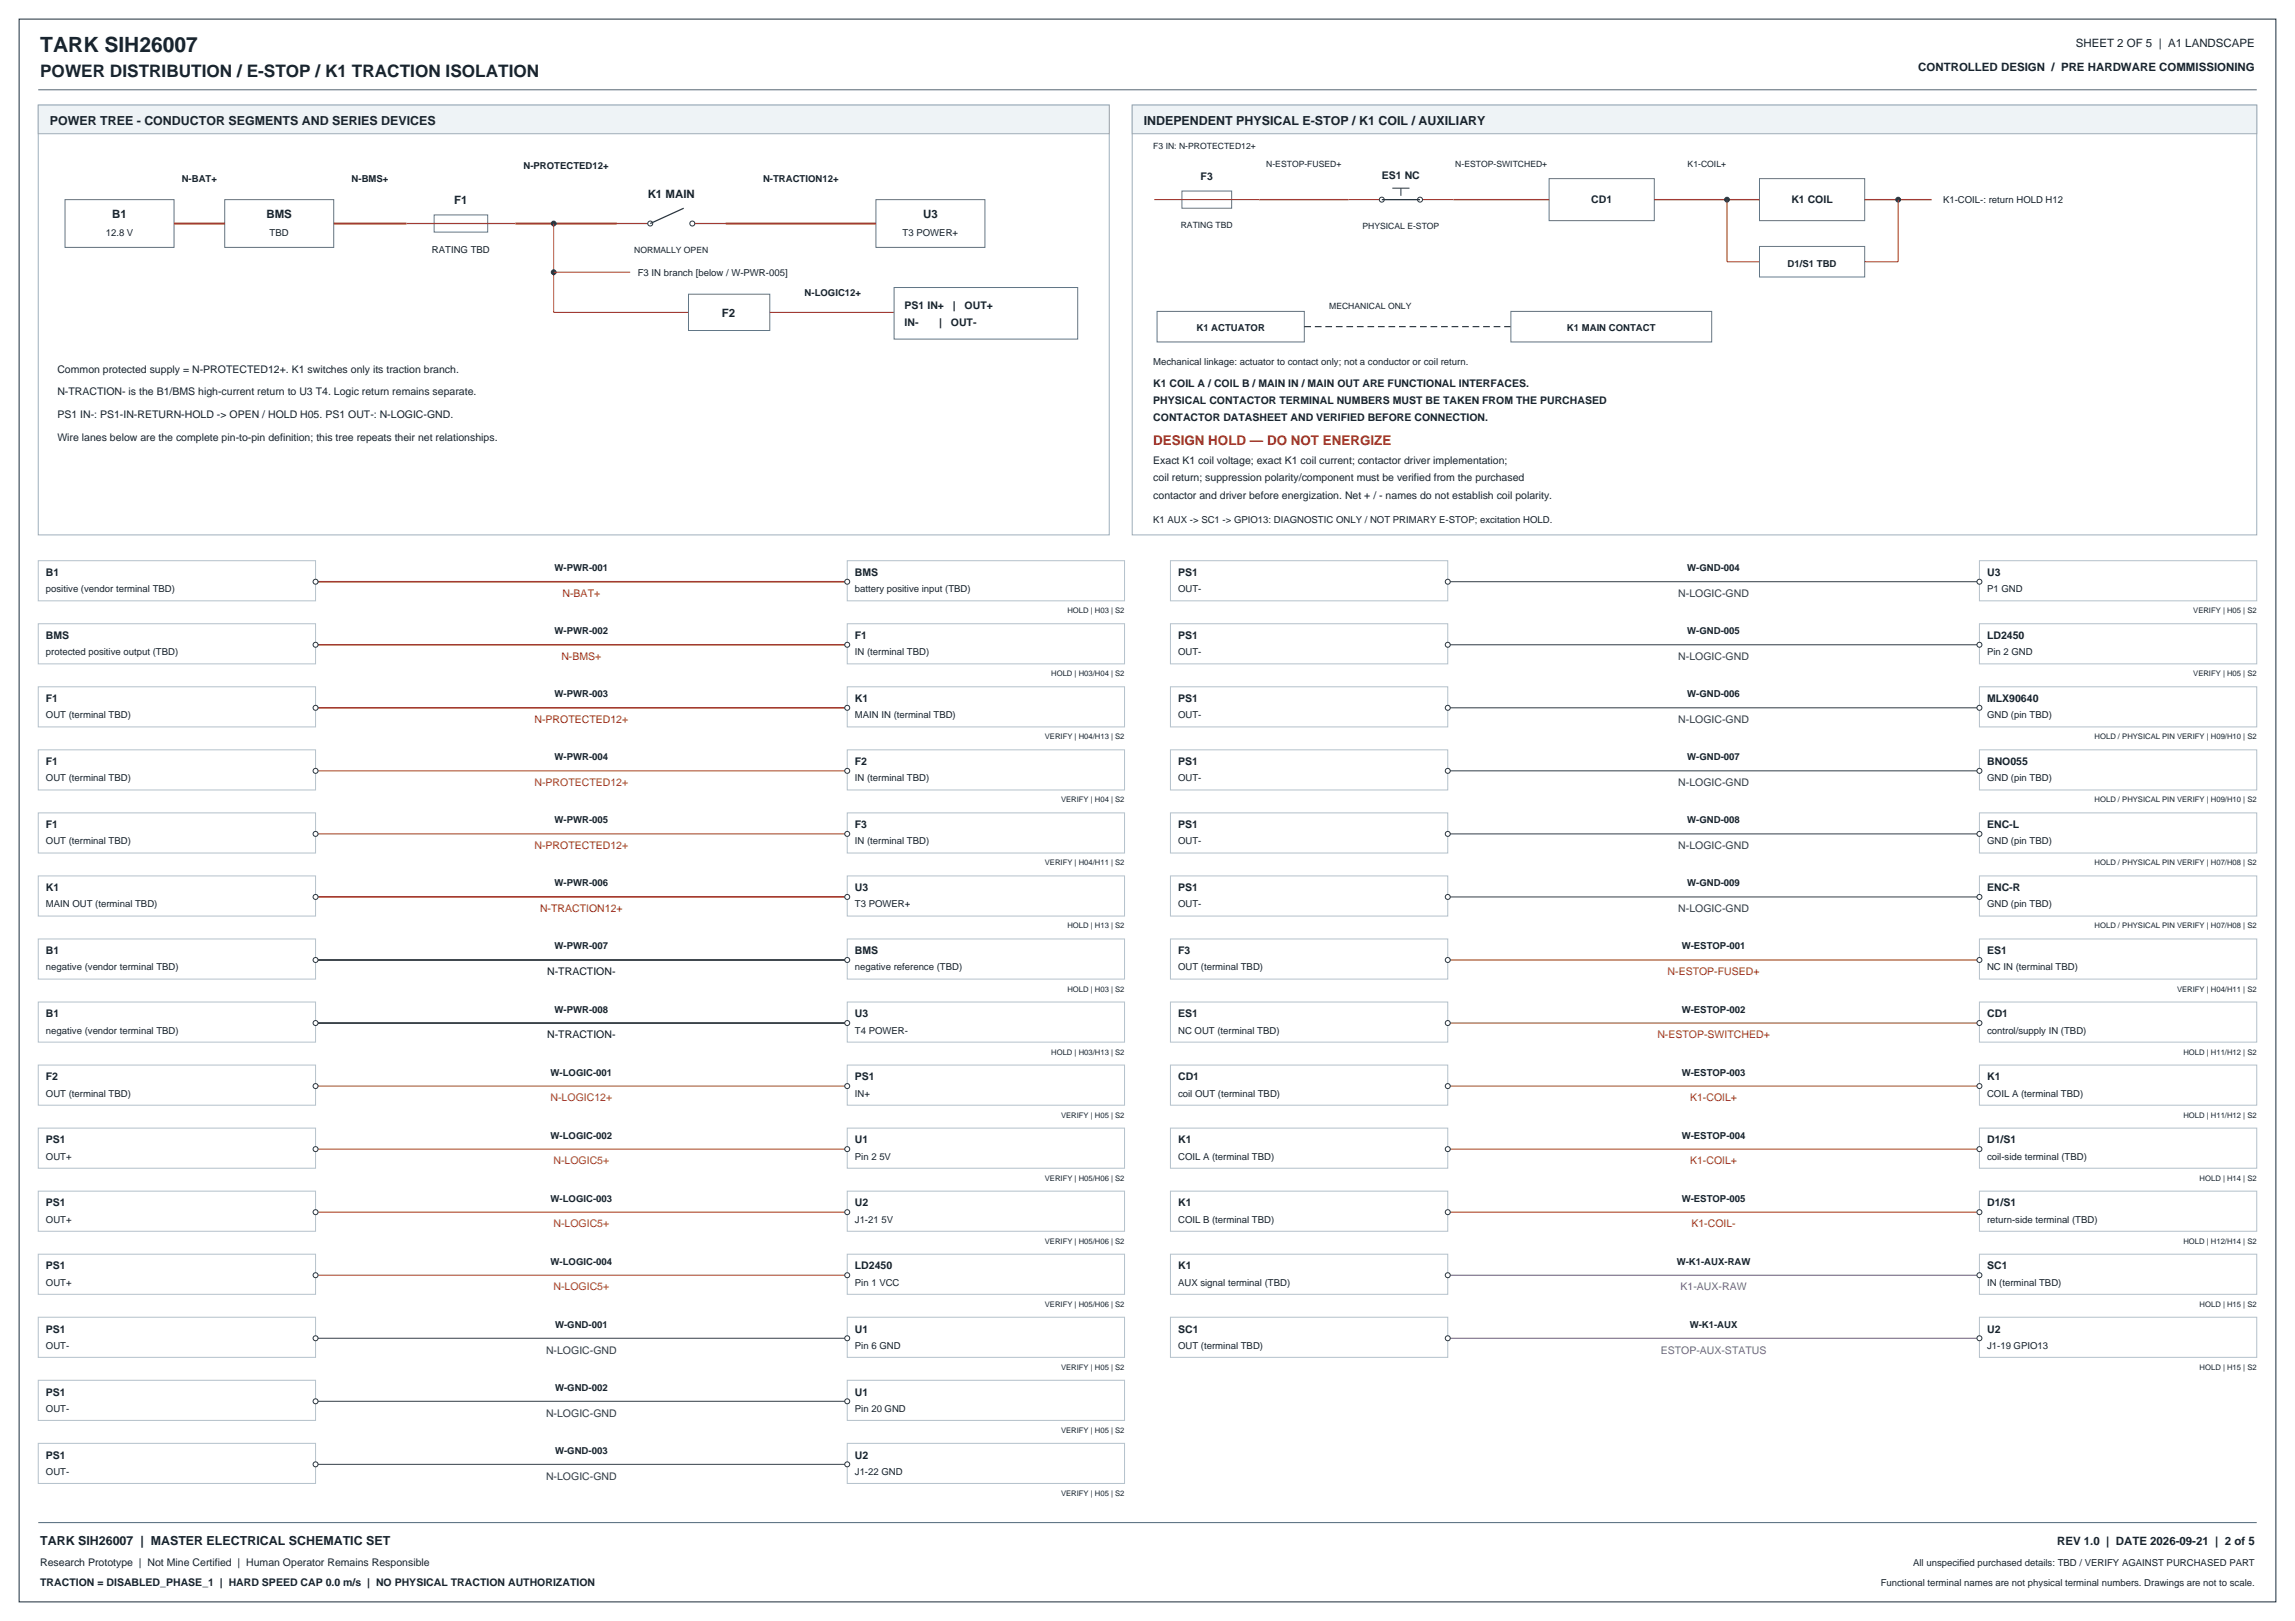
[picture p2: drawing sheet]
<svg xmlns="http://www.w3.org/2000/svg" width="841mm" height="594mm" viewBox="0 0 841 594" stroke-linecap="round" stroke-linejoin="round" font-family="sans-serif">
<defs><g id="words">
<text font-size="7.7" fill="#17232d" x="14.7" y="18.9">TARK SIH26007</text>
<text font-size="6.3" fill="#17232d" x="14.7" y="28.4">POWER DISTRIBUTION / E-STOP / K1 TRACTION ISOLATION</text>
<text font-size="4.9" fill="#a92323" x="422.6" y="163.1">DESIGN HOLD — DO NOT ENERGIZE</text>
<g font-size="4.6" fill="#17232d">
<text x="18.2" y="45.9">POWER TREE - CONDUCTOR SEGMENTS AND SERIES DEVICES</text>
<text x="419.1" y="45.9">INDEPENDENT PHYSICAL E-STOP / K1 COIL / AUXILIARY</text>
<text x="14.7" y="566">TARK SIH26007 | MASTER ELECTRICAL SCHEMATIC SET</text>
</g>
<g font-size="4.2" fill="#17232d">
<text x="760.7" y="17.2">SHEET 2 OF 5 | A1 LANDSCAPE</text>
<text x="702.9" y="25.9">CONTROLLED DESIGN / PRE HARDWARE COMMISSIONING</text>
<text x="166.4" y="74.9">F1</text>
<text x="237.3" y="72.5">K1 MAIN</text>
<text x="41.1" y="79.8">B1</text>
<text x="97.6" y="79.8">BMS</text>
<text x="338.3" y="79.8">U3</text>
<text x="264.6" y="116.2">F2</text>
<text x="753.8" y="566">REV 1.0 | DATE 2026-09-21 | 2 of 5</text>
</g>
<g font-size="3.9" fill="#17232d">
<text x="440" y="65.8">F3</text>
<text x="506.4" y="65.5">ES1 NC</text>
<text x="583.1" y="74.6">CD1</text>
<text x="656.4" y="74.6">K1 COIL</text>
<text x="331.5" y="113.1">PS1 IN+</text>
<text x="349.2" y="113.1">|</text>
<text x="353.5" y="113.1">OUT+</text>
<text x="331.5" y="119.4">IN-</text>
<text x="344.1" y="119.4">|</text>
<text x="348.4" y="119.4">OUT-</text>
<text x="21" y="136.5">Common protected supply = N-PROTECTED12+. K1 switches only its traction branch.</text>
<text x="422.6" y="141.8">K1 COIL A / COIL B / MAIN IN / MAIN OUT ARE FUNCTIONAL INTERFACES.</text>
<text x="21" y="144.9">N-TRACTION- is the B1/BMS high-current return to U3 T4. Logic return remains separate.</text>
<text x="422.6" y="148.1">PHYSICAL CONTACTOR TERMINAL NUMBERS MUST BE TAKEN FROM THE PURCHASED</text>
<text x="21" y="153.3">PS1 IN-: PS1-IN-RETURN-HOLD -&gt; OPEN / HOLD H05. PS1 OUT-: N-LOGIC-GND.</text>
<text x="422.6" y="154.4">CONTACTOR DATASHEET AND VERIFIED BEFORE CONNECTION.</text>
<text x="21" y="161.7">Wire lanes below are the complete pin-to-pin definition; this tree repeats their net relationships.</text>
<text x="422.6" y="170.1">Exact K1 coil voltage; exact K1 coil current; contactor driver implementation;</text>
<text x="422.6" y="176.4">coil return; suppression polarity/component must be verified from the purchased</text>
<text x="422.6" y="182.7">contactor and driver before energization. Net + / - names do not establish coil polarity.</text>
<text x="16.8" y="211.1">B1</text>
<text x="313.3" y="211.1">BMS</text>
<text x="431.7" y="211.1">PS1</text>
<text x="728.2" y="211.1">U3</text>
<text x="16.8" y="234.2">BMS</text>
<text x="313.3" y="234.2">F1</text>
<text x="431.7" y="234.2">PS1</text>
<text x="728.2" y="234.2">LD2450</text>
<text x="16.8" y="257.3">F1</text>
<text x="313.3" y="257.3">K1</text>
<text x="431.7" y="257.3">PS1</text>
<text x="728.2" y="257.3">MLX90640</text>
<text x="16.8" y="280.4">F1</text>
<text x="313.3" y="280.4">F2</text>
<text x="431.7" y="280.4">PS1</text>
<text x="728.2" y="280.4">BNO055</text>
<text x="16.8" y="303.5">F1</text>
<text x="313.3" y="303.5">F3</text>
<text x="431.7" y="303.5">PS1</text>
<text x="728.2" y="303.5">ENC-L</text>
<text x="16.8" y="326.6">K1</text>
<text x="313.3" y="326.6">U3</text>
<text x="431.7" y="326.6">PS1</text>
<text x="728.2" y="326.6">ENC-R</text>
<text x="16.8" y="349.7">B1</text>
<text x="313.3" y="349.7">BMS</text>
<text x="431.7" y="349.7">F3</text>
<text x="728.2" y="349.7">ES1</text>
<text x="16.8" y="372.8">B1</text>
<text x="313.3" y="372.8">U3</text>
<text x="431.7" y="372.8">ES1</text>
<text x="728.2" y="372.8">CD1</text>
<text x="16.8" y="395.9">F2</text>
<text x="313.3" y="395.9">PS1</text>
<text x="431.7" y="395.9">CD1</text>
<text x="728.2" y="395.9">K1</text>
<text x="16.8" y="419">PS1</text>
<text x="313.3" y="419">U1</text>
<text x="431.7" y="419">K1</text>
<text x="728.2" y="419">D1/S1</text>
<text x="16.8" y="442.1">PS1</text>
<text x="313.3" y="442.1">U2</text>
<text x="431.7" y="442.1">K1</text>
<text x="728.2" y="442.1">D1/S1</text>
<text x="16.8" y="465.2">PS1</text>
<text x="313.3" y="465.2">LD2450</text>
<text x="431.7" y="465.2">K1</text>
<text x="728.2" y="465.2">SC1</text>
<text x="16.8" y="488.3">PS1</text>
<text x="313.3" y="488.3">U1</text>
<text x="431.7" y="488.3">SC1</text>
<text x="728.2" y="488.3">U2</text>
<text x="16.8" y="511.4">PS1</text>
<text x="313.3" y="511.4">U1</text>
<text x="16.8" y="534.5">PS1</text>
<text x="313.3" y="534.5">U2</text>
<text x="14.7" y="573.7">Research Prototype | Not Mine Certified | Human Operator Remains Responsible</text>
<text x="14.7" y="581">TRACTION = DISABLED_PHASE_1 | HARD SPEED CAP 0.0 m/s | NO PHYSICAL TRACTION AUTHORIZATION</text>
</g>
<g font-size="3.9" fill="#a92323">
<text x="206.1" y="218.8">N-BAT+</text>
<text x="205.7" y="241.9">N-BMS+</text>
<text x="195.9" y="265">N-PROTECTED12+</text>
<text x="197.9" y="334.3">N-TRACTION12+</text>
</g>
<g font-size="3.9" fill="#343b45">
<text x="615" y="218.8">N-LOGIC-GND</text>
<text x="615" y="241.9">N-LOGIC-GND</text>
<text x="615" y="265">N-LOGIC-GND</text>
<text x="615" y="288.1">N-LOGIC-GND</text>
<text x="615" y="311.2">N-LOGIC-GND</text>
<text x="615" y="334.3">N-LOGIC-GND</text>
<text x="200.1" y="496">N-LOGIC-GND</text>
<text x="200.1" y="519.1">N-LOGIC-GND</text>
<text x="200.1" y="542.2">N-LOGIC-GND</text>
</g>
<g font-size="3.9" fill="#b13725">
<text x="195.9" y="288.1">N-PROTECTED12+</text>
<text x="201.8" y="403.6">N-LOGIC12+</text>
<text x="202.8" y="426.7">N-LOGIC5+</text>
<text x="202.8" y="449.8">N-LOGIC5+</text>
<text x="202.8" y="472.9">N-LOGIC5+</text>
</g>
<g font-size="3.9" fill="#965200">
<text x="195.9" y="311.2">N-PROTECTED12+</text>
<text x="611.1" y="357.4">N-ESTOP-FUSED+</text>
<text x="607.3" y="380.5">N-ESTOP-SWITCHED+</text>
<text x="619.3" y="403.6">K1-COIL+</text>
<text x="619.3" y="426.7">K1-COIL+</text>
<text x="619.8" y="449.8">K1-COIL-</text>
</g>
<g font-size="3.9" fill="#141414">
<text x="200.5" y="357.4">N-TRACTION-</text>
<text x="200.5" y="380.5">N-TRACTION-</text>
</g>
<g font-size="3.9" fill="#79538b">
<text x="615.8" y="472.9">K1-AUX-RAW</text>
<text x="608.6" y="496">ESTOP-AUX-STATUS</text>
</g>
<g font-size="3.5" fill="#17232d">
<text x="191.8" y="62">N-PROTECTED12+</text>
<text x="66.6" y="66.9">N-BAT+</text>
<text x="128.8" y="66.9">N-BMS+</text>
<text x="279.6" y="66.9">N-TRACTION12+</text>
<text x="712" y="74.6">K1-COIL-: return HOLD H12</text>
<text x="38.7" y="86.5">12.8 V</text>
<text x="98.8" y="86.5">TBD</text>
<text x="330.8" y="86.5">T3 POWER+</text>
<text x="158.3" y="92.8">RATING TBD</text>
<text x="233.7" y="101.2">F3 IN branch [below / W-PWR-005]</text>
<text x="655.1" y="97.7">D1/S1 TBD</text>
<text x="294.8" y="108.5">N-LOGIC12+</text>
<text x="438.4" y="121.5">K1 ACTUATOR</text>
<text x="574.2" y="121.5">K1 MAIN CONTACT</text>
<text x="422.6" y="133.7">Mechanical linkage: actuator to contact only; not a conductor or coil return.</text>
<text x="422.6" y="191.8">K1 AUX -&gt; SC1 -&gt; GPIO13: DIAGNOSTIC ONLY / NOT PRIMARY E-STOP; excitation HOLD.</text>
<text x="203.2" y="209.3">W-PWR-001</text>
<text x="618.3" y="209.3">W-GND-004</text>
<text x="16.8" y="217">positive (vendor terminal TBD)</text>
<text x="313.3" y="217">battery positive input (TBD)</text>
<text x="431.7" y="217">OUT-</text>
<text x="728.2" y="217">P1 GND</text>
<text x="203.2" y="232.4">W-PWR-002</text>
<text x="618.3" y="232.4">W-GND-005</text>
<text x="16.8" y="240.1">protected positive output (TBD)</text>
<text x="313.3" y="240.1">IN (terminal TBD)</text>
<text x="431.7" y="240.1">OUT-</text>
<text x="728.2" y="240.1">Pin 2 GND</text>
<text x="203.2" y="255.5">W-PWR-003</text>
<text x="618.3" y="255.5">W-GND-006</text>
<text x="16.8" y="263.2">OUT (terminal TBD)</text>
<text x="313.3" y="263.2">MAIN IN (terminal TBD)</text>
<text x="431.7" y="263.2">OUT-</text>
<text x="728.2" y="263.2">GND (pin TBD)</text>
<text x="203.2" y="278.6">W-PWR-004</text>
<text x="618.3" y="278.6">W-GND-007</text>
<text x="16.8" y="286.3">OUT (terminal TBD)</text>
<text x="313.3" y="286.3">IN (terminal TBD)</text>
<text x="431.7" y="286.3">OUT-</text>
<text x="728.2" y="286.3">GND (pin TBD)</text>
<text x="203.2" y="301.7">W-PWR-005</text>
<text x="618.3" y="301.7">W-GND-008</text>
<text x="16.8" y="309.4">OUT (terminal TBD)</text>
<text x="313.3" y="309.4">IN (terminal TBD)</text>
<text x="431.7" y="309.4">OUT-</text>
<text x="728.2" y="309.4">GND (pin TBD)</text>
<text x="203.2" y="324.8">W-PWR-006</text>
<text x="618.3" y="324.8">W-GND-009</text>
<text x="16.8" y="332.5">MAIN OUT (terminal TBD)</text>
<text x="313.3" y="332.5">T3 POWER+</text>
<text x="431.7" y="332.5">OUT-</text>
<text x="728.2" y="332.5">GND (pin TBD)</text>
<text x="203.2" y="347.9">W-PWR-007</text>
<text x="616.3" y="347.9">W-ESTOP-001</text>
<text x="16.8" y="355.6">negative (vendor terminal TBD)</text>
<text x="313.3" y="355.6">negative reference (TBD)</text>
<text x="431.7" y="355.6">OUT (terminal TBD)</text>
<text x="728.2" y="355.6">NC IN (terminal TBD)</text>
<text x="203.2" y="371">W-PWR-008</text>
<text x="616.3" y="371">W-ESTOP-002</text>
<text x="16.8" y="378.7">negative (vendor terminal TBD)</text>
<text x="313.3" y="378.7">T4 POWER-</text>
<text x="431.7" y="378.7">NC OUT (terminal TBD)</text>
<text x="728.2" y="378.7">control/supply IN (TBD)</text>
<text x="201.8" y="394.1">W-LOGIC-001</text>
<text x="616.3" y="394.1">W-ESTOP-003</text>
<text x="16.8" y="401.8">OUT (terminal TBD)</text>
<text x="313.3" y="401.8">IN+</text>
<text x="431.7" y="401.8">coil OUT (terminal TBD)</text>
<text x="728.2" y="401.8">COIL A (terminal TBD)</text>
<text x="201.8" y="417.2">W-LOGIC-002</text>
<text x="616.3" y="417.2">W-ESTOP-004</text>
<text x="16.8" y="424.9">OUT+</text>
<text x="313.3" y="424.9">Pin 2 5V</text>
<text x="431.7" y="424.9">COIL A (terminal TBD)</text>
<text x="728.2" y="424.9">coil-side terminal (TBD)</text>
<text x="201.8" y="440.3">W-LOGIC-003</text>
<text x="616.3" y="440.3">W-ESTOP-005</text>
<text x="16.8" y="448">OUT+</text>
<text x="313.3" y="448">J1-21 5V</text>
<text x="431.7" y="448">COIL B (terminal TBD)</text>
<text x="728.2" y="448">return-side terminal (TBD)</text>
<text x="201.8" y="463.4">W-LOGIC-004</text>
<text x="614.4" y="463.4">W-K1-AUX-RAW</text>
<text x="16.8" y="471.1">OUT+</text>
<text x="313.3" y="471.1">Pin 1 VCC</text>
<text x="431.7" y="471.1">AUX signal terminal (TBD)</text>
<text x="728.2" y="471.1">IN (terminal TBD)</text>
<text x="203.4" y="486.5">W-GND-001</text>
<text x="619.2" y="486.5">W-K1-AUX</text>
<text x="16.8" y="494.2">OUT-</text>
<text x="313.3" y="494.2">Pin 6 GND</text>
<text x="431.7" y="494.2">OUT (terminal TBD)</text>
<text x="728.2" y="494.2">J1-19 GPIO13</text>
<text x="203.4" y="509.6">W-GND-002</text>
<text x="16.8" y="517.3">OUT-</text>
<text x="313.3" y="517.3">Pin 20 GND</text>
<text x="203.4" y="532.7">W-GND-003</text>
<text x="16.8" y="540.4">OUT-</text>
<text x="313.3" y="540.4">J1-22 GND</text>
<text x="701.1" y="573.7">All unspecified purchased details: TBD / VERIFY AGAINST PURCHASED PART</text>
<text x="689.2" y="581">Functional terminal names are not physical terminal numbers. Drawings are not to scale.</text>
</g>
<g font-size="3.2" fill="#17232d">
<text x="422.6" y="54.6">F3 IN: N-PROTECTED12+</text>
<text x="464" y="61.3">N-ESTOP-FUSED+</text>
<text x="533.3" y="61.3">N-ESTOP-SWITCHED+</text>
<text x="618.4" y="61.3">K1-COIL+</text>
<text x="432.7" y="83.7">RATING TBD</text>
<text x="499.3" y="84">PHYSICAL E-STOP</text>
<text x="232.4" y="92.8">NORMALLY OPEN</text>
<text x="487.1" y="113.1">MECHANICAL ONLY</text>
</g>
<g font-size="2.8" fill="#17232d">
<text x="391.2" y="224.7">HOLD | H03 | S2</text>
<text x="803.7" y="224.7">VERIFY | H05 | S2</text>
<text x="385.2" y="247.8">HOLD | H03/H04 | S2</text>
<text x="803.7" y="247.8">VERIFY | H05 | S2</text>
<text x="382.9" y="270.9">VERIFY | H04/H13 | S2</text>
<text x="767.6" y="270.9">HOLD / PHYSICAL PIN VERIFY | H09/H10 | S2</text>
<text x="388.8" y="294">VERIFY | H04 | S2</text>
<text x="767.6" y="294">HOLD / PHYSICAL PIN VERIFY | H09/H10 | S2</text>
<text x="382.9" y="317.1">VERIFY | H04/H11 | S2</text>
<text x="767.6" y="317.1">HOLD / PHYSICAL PIN VERIFY | H07/H08 | S2</text>
<text x="391.2" y="340.2">HOLD | H13 | S2</text>
<text x="767.6" y="340.2">HOLD / PHYSICAL PIN VERIFY | H07/H08 | S2</text>
<text x="391.2" y="363.3">HOLD | H03 | S2</text>
<text x="797.8" y="363.3">VERIFY | H04/H11 | S2</text>
<text x="385.2" y="386.4">HOLD | H03/H13 | S2</text>
<text x="800.1" y="386.4">HOLD | H11/H12 | S2</text>
<text x="388.8" y="409.5">VERIFY | H05 | S2</text>
<text x="800.1" y="409.5">HOLD | H11/H12 | S2</text>
<text x="382.9" y="432.6">VERIFY | H05/H06 | S2</text>
<text x="806.1" y="432.6">HOLD | H14 | S2</text>
<text x="382.9" y="455.7">VERIFY | H05/H06 | S2</text>
<text x="800.1" y="455.7">HOLD | H12/H14 | S2</text>
<text x="382.9" y="478.8">VERIFY | H05/H06 | S2</text>
<text x="806.1" y="478.8">HOLD | H15 | S2</text>
<text x="388.8" y="501.9">VERIFY | H05 | S2</text>
<text x="806.1" y="501.9">HOLD | H15 | S2</text>
<text x="388.8" y="525">VERIFY | H05 | S2</text>
<text x="388.8" y="548.1">VERIFY | H05 | S2</text>
</g>
</g></defs>
<path d="M7 7h827v580h-827z" fill-rule="evenodd" fill="#fff" stroke="#263744" stroke-width=".39"/>
<path d="M14 32.9h813M14 557.9h813" fill="none" stroke="#506779" stroke-width=".37"/>
<path d="M14 38.5h392.5v157.5h-392.5z" fill-rule="evenodd" fill="#fff" stroke="#9eaebc" stroke-width=".37"/>
<path d="M14 38.5h392.5v10.5h-392.5z" fill-rule="evenodd" fill="#eef3f6" stroke="#9eaebc" stroke-width=".37"/>
<g fill="#fff" stroke="#607588" stroke-width=".37">
<path d="M23.8 73.2h40v17.5h-40z" fill-rule="evenodd"/>
<path d="M82.3 73.2h40v17.5h-40z" fill-rule="evenodd"/>
<path d="M159.1 78.8h19.6v6.3h-19.6z" fill-rule="evenodd"/>
</g>
<path d="M148.9 81.9h40M226 81.9h12.3M253.7 81.9h12.3" fill="none" stroke="#a92323" stroke-width=".46"/>
<g fill="#fff" stroke="#263744" stroke-width=".37">
<circle cx="238.3" cy="81.9" r=".91"/>
<circle cx="253.7" cy="81.9" r=".91"/>
</g>
<path d="M250.5 76.3l-12.2 5.6" fill="none" stroke="#263744" stroke-width=".46"/>
<path d="M321 73.2h39.9v17.5h-39.9z" fill-rule="evenodd" fill="#fff" stroke="#607588" stroke-width=".37"/>
<path d="M63.8 81.9h18.5M122.3 81.9h26.6M188.9 81.9h37.1M266 81.9h55" fill="none" stroke="#a92323" stroke-width=".7" stroke-linecap="butt"/>
<circle cx="202.9" cy="81.9" r=".88" fill="#263744" stroke="#263744" stroke-width=".37"/>
<path d="M202.9 81.9v32.6h49.4" fill="none" stroke="#b13725" stroke-width=".37"/>
<path d="M252.3 107.8h29.8v13.3h-29.8z" fill-rule="evenodd" fill="#fff" stroke="#607588" stroke-width=".37"/>
<path d="M282.1 114.5h45.5" fill="none" stroke="#b13725" stroke-width=".37"/>
<path d="M327.6 105.4h67.3v18.9h-67.3z" fill-rule="evenodd" fill="#fff" stroke="#607588" stroke-width=".37"/>
<circle cx="202.9" cy="99.8" r=".88" fill="#263744" stroke="#263744" stroke-width=".37"/>
<path d="M202.9 99.8h28" fill="none" stroke="#965200" stroke-width=".37"/>
<path d="M414.9 38.5h412.1v157.5h-412.1z" fill-rule="evenodd" fill="#fff" stroke="#9eaebc" stroke-width=".37"/>
<path d="M414.9 38.5h412.1v10.5h-412.1z" fill-rule="evenodd" fill="#eef3f6" stroke="#9eaebc" stroke-width=".37"/>
<path d="M433.1 70h18.2v6.3h-18.2z" fill-rule="evenodd" fill="#fff" stroke="#607588" stroke-width=".37"/>
<path d="M423 73.2h38.5M494.1 73.2h12.3M520.4 73.2h12.2" fill="none" stroke="#965200" stroke-width=".37"/>
<g fill="#fff" stroke="#263744" stroke-width=".37">
<circle cx="506.4" cy="73.2" r=".91"/>
<circle cx="520.4" cy="73.2" r=".91"/>
</g>
<path d="M506.4 73.2h14" fill="none" stroke="#263744" stroke-width=".46"/>
<path d="M510.2 69h6.3M513.4 69v2.8" fill="none" stroke="#263744" stroke-width=".37"/>
<g fill="#fff" stroke="#607588" stroke-width=".37">
<path d="M567.7 65.5h38.5v15.4h-38.5z" fill-rule="evenodd"/>
<path d="M644.8 65.5h38.5v15.4h-38.5z" fill-rule="evenodd"/>
</g>
<path d="M461.5 73.2h32.6M532.6 73.2h35.1M606.2 73.2h38.6M683.3 73.2h24.5" fill="none" stroke="#965200" stroke-width=".49"/>
<g fill="#263744" stroke="#263744" stroke-width=".37">
<circle cx="632.9" cy="73.2" r=".88"/>
<circle cx="695.6" cy="73.2" r=".88"/>
</g>
<path d="M632.9 73.2v22.7h11.9M695.6 73.2v22.7" fill="none" stroke="#965200" stroke-width=".37"/>
<path d="M644.8 90.3h38.5v11.2h-38.5z" fill-rule="evenodd" fill="#fff" stroke="#607588" stroke-width=".37"/>
<path d="M683.3 95.9h12.3" fill="none" stroke="#965200" stroke-width=".37"/>
<path d="M424 114.1h54v11.2h-54z" fill-rule="evenodd" fill="#fff" stroke="#607588" stroke-width=".37"/>
<path d="M478 119.7h75.7" fill="none" stroke="#111" stroke-width=".37" stroke-dasharray="2.5 1.4" stroke-linecap="butt"/>
<path d="M553.7 114.1h73.5v11.2h-73.5z" fill-rule="evenodd" fill="#fff" stroke="#607588" stroke-width=".37"/>
<g fill="#fff" stroke="#b4c1cb" stroke-width=".37">
<path d="M14 205.5h101.6v14.7h-101.6z" fill-rule="evenodd"/>
<path d="M310.5 205.5h101.6v14.7h-101.6z" fill-rule="evenodd"/>
</g>
<path d="M115.6 213.2h194.9" fill="none" stroke="#a92323" stroke-width=".56"/>
<g fill="#fff" stroke="#263744" stroke-width=".37">
<circle cx="115.6" cy="213.2" r=".91"/>
<circle cx="310.5" cy="213.2" r=".91"/>
</g>
<g fill="#fff" stroke="#b4c1cb" stroke-width=".37">
<path d="M14 228.6h101.6v14.7h-101.6z" fill-rule="evenodd"/>
<path d="M310.5 228.6h101.6v14.7h-101.6z" fill-rule="evenodd"/>
</g>
<path d="M115.6 236.3h194.9" fill="none" stroke="#a92323" stroke-width=".56"/>
<g fill="#fff" stroke="#263744" stroke-width=".37">
<circle cx="115.6" cy="236.3" r=".91"/>
<circle cx="310.5" cy="236.3" r=".91"/>
</g>
<g fill="#fff" stroke="#b4c1cb" stroke-width=".37">
<path d="M14 251.7h101.6v14.7h-101.6z" fill-rule="evenodd"/>
<path d="M310.5 251.7h101.6v14.7h-101.6z" fill-rule="evenodd"/>
</g>
<path d="M115.6 259.4h194.9" fill="none" stroke="#a92323" stroke-width=".56"/>
<g fill="#fff" stroke="#263744" stroke-width=".37">
<circle cx="115.6" cy="259.4" r=".91"/>
<circle cx="310.5" cy="259.4" r=".91"/>
</g>
<g fill="#fff" stroke="#b4c1cb" stroke-width=".37">
<path d="M14 274.8h101.6v14.7h-101.6z" fill-rule="evenodd"/>
<path d="M310.5 274.8h101.6v14.7h-101.6z" fill-rule="evenodd"/>
</g>
<path d="M115.6 282.5h194.9" fill="none" stroke="#b13725" stroke-width=".37"/>
<g fill="#fff" stroke="#263744" stroke-width=".37">
<circle cx="115.6" cy="282.5" r=".91"/>
<circle cx="310.5" cy="282.5" r=".91"/>
</g>
<g fill="#fff" stroke="#b4c1cb" stroke-width=".37">
<path d="M14 297.9h101.6v14.7h-101.6z" fill-rule="evenodd"/>
<path d="M310.5 297.9h101.6v14.7h-101.6z" fill-rule="evenodd"/>
</g>
<path d="M115.6 305.6h194.9" fill="none" stroke="#965200" stroke-width=".37"/>
<g fill="#fff" stroke="#263744" stroke-width=".37">
<circle cx="115.6" cy="305.6" r=".91"/>
<circle cx="310.5" cy="305.6" r=".91"/>
</g>
<g fill="#fff" stroke="#b4c1cb" stroke-width=".37">
<path d="M14 321h101.6v14.7h-101.6z" fill-rule="evenodd"/>
<path d="M310.5 321h101.6v14.7h-101.6z" fill-rule="evenodd"/>
</g>
<path d="M115.6 328.7h194.9" fill="none" stroke="#a92323" stroke-width=".56"/>
<g fill="#fff" stroke="#263744" stroke-width=".37">
<circle cx="115.6" cy="328.7" r=".91"/>
<circle cx="310.5" cy="328.7" r=".91"/>
</g>
<g fill="#fff" stroke="#b4c1cb" stroke-width=".37">
<path d="M14 344.1h101.6v14.7h-101.6z" fill-rule="evenodd"/>
<path d="M310.5 344.1h101.6v14.7h-101.6z" fill-rule="evenodd"/>
</g>
<path d="M115.6 351.8h194.9" fill="none" stroke="#141414" stroke-width=".56"/>
<g fill="#fff" stroke="#263744" stroke-width=".37">
<circle cx="115.6" cy="351.8" r=".91"/>
<circle cx="310.5" cy="351.8" r=".91"/>
</g>
<g fill="#fff" stroke="#b4c1cb" stroke-width=".37">
<path d="M14 367.2h101.6v14.7h-101.6z" fill-rule="evenodd"/>
<path d="M310.5 367.2h101.6v14.7h-101.6z" fill-rule="evenodd"/>
</g>
<path d="M115.6 374.9h194.9" fill="none" stroke="#141414" stroke-width=".56"/>
<g fill="#fff" stroke="#263744" stroke-width=".37">
<circle cx="115.6" cy="374.9" r=".91"/>
<circle cx="310.5" cy="374.9" r=".91"/>
</g>
<g fill="#fff" stroke="#b4c1cb" stroke-width=".37">
<path d="M14 390.3h101.6v14.7h-101.6z" fill-rule="evenodd"/>
<path d="M310.5 390.3h101.6v14.7h-101.6z" fill-rule="evenodd"/>
</g>
<path d="M115.6 398h194.9" fill="none" stroke="#b13725" stroke-width=".37"/>
<g fill="#fff" stroke="#263744" stroke-width=".37">
<circle cx="115.6" cy="398" r=".91"/>
<circle cx="310.5" cy="398" r=".91"/>
</g>
<g fill="#fff" stroke="#b4c1cb" stroke-width=".37">
<path d="M14 413.4h101.6v14.7h-101.6z" fill-rule="evenodd"/>
<path d="M310.5 413.4h101.6v14.7h-101.6z" fill-rule="evenodd"/>
</g>
<path d="M115.6 421.1h194.9" fill="none" stroke="#b13725" stroke-width=".37"/>
<g fill="#fff" stroke="#263744" stroke-width=".37">
<circle cx="115.6" cy="421.1" r=".91"/>
<circle cx="310.5" cy="421.1" r=".91"/>
</g>
<g fill="#fff" stroke="#b4c1cb" stroke-width=".37">
<path d="M14 436.5h101.6v14.7h-101.6z" fill-rule="evenodd"/>
<path d="M310.5 436.5h101.6v14.7h-101.6z" fill-rule="evenodd"/>
</g>
<path d="M115.6 444.2h194.9" fill="none" stroke="#b13725" stroke-width=".37"/>
<g fill="#fff" stroke="#263744" stroke-width=".37">
<circle cx="115.6" cy="444.2" r=".91"/>
<circle cx="310.5" cy="444.2" r=".91"/>
</g>
<g fill="#fff" stroke="#b4c1cb" stroke-width=".37">
<path d="M14 459.6h101.6v14.7h-101.6z" fill-rule="evenodd"/>
<path d="M310.5 459.6h101.6v14.7h-101.6z" fill-rule="evenodd"/>
</g>
<path d="M115.6 467.3h194.9" fill="none" stroke="#b13725" stroke-width=".37"/>
<g fill="#fff" stroke="#263744" stroke-width=".37">
<circle cx="115.6" cy="467.3" r=".91"/>
<circle cx="310.5" cy="467.3" r=".91"/>
</g>
<g fill="#fff" stroke="#b4c1cb" stroke-width=".37">
<path d="M14 482.7h101.6v14.7h-101.6z" fill-rule="evenodd"/>
<path d="M310.5 482.7h101.6v14.7h-101.6z" fill-rule="evenodd"/>
</g>
<path d="M115.6 490.4h194.9" fill="none" stroke="#343b45" stroke-width=".37"/>
<g fill="#fff" stroke="#263744" stroke-width=".37">
<circle cx="115.6" cy="490.4" r=".91"/>
<circle cx="310.5" cy="490.4" r=".91"/>
</g>
<g fill="#fff" stroke="#b4c1cb" stroke-width=".37">
<path d="M14 505.8h101.6v14.7h-101.6z" fill-rule="evenodd"/>
<path d="M310.5 505.8h101.6v14.7h-101.6z" fill-rule="evenodd"/>
</g>
<path d="M115.6 513.5h194.9" fill="none" stroke="#343b45" stroke-width=".37"/>
<g fill="#fff" stroke="#263744" stroke-width=".37">
<circle cx="115.6" cy="513.5" r=".91"/>
<circle cx="310.5" cy="513.5" r=".91"/>
</g>
<g fill="#fff" stroke="#b4c1cb" stroke-width=".37">
<path d="M14 528.9h101.6v14.7h-101.6z" fill-rule="evenodd"/>
<path d="M310.5 528.9h101.6v14.7h-101.6z" fill-rule="evenodd"/>
</g>
<path d="M115.6 536.6h194.9" fill="none" stroke="#343b45" stroke-width=".37"/>
<g fill="#fff" stroke="#263744" stroke-width=".37">
<circle cx="115.6" cy="536.6" r=".91"/>
<circle cx="310.5" cy="536.6" r=".91"/>
</g>
<g fill="#fff" stroke="#b4c1cb" stroke-width=".37">
<path d="M428.9 205.5h101.6v14.7h-101.6z" fill-rule="evenodd"/>
<path d="M725.4 205.5h101.6v14.7h-101.6z" fill-rule="evenodd"/>
</g>
<path d="M530.5 213.2h194.9" fill="none" stroke="#343b45" stroke-width=".37"/>
<g fill="#fff" stroke="#263744" stroke-width=".37">
<circle cx="530.5" cy="213.2" r=".91"/>
<circle cx="725.4" cy="213.2" r=".91"/>
</g>
<g fill="#fff" stroke="#b4c1cb" stroke-width=".37">
<path d="M428.9 228.6h101.6v14.7h-101.6z" fill-rule="evenodd"/>
<path d="M725.4 228.6h101.6v14.7h-101.6z" fill-rule="evenodd"/>
</g>
<path d="M530.5 236.3h194.9" fill="none" stroke="#343b45" stroke-width=".37"/>
<g fill="#fff" stroke="#263744" stroke-width=".37">
<circle cx="530.5" cy="236.3" r=".91"/>
<circle cx="725.4" cy="236.3" r=".91"/>
</g>
<g fill="#fff" stroke="#b4c1cb" stroke-width=".37">
<path d="M428.9 251.7h101.6v14.7h-101.6z" fill-rule="evenodd"/>
<path d="M725.4 251.7h101.6v14.7h-101.6z" fill-rule="evenodd"/>
</g>
<path d="M530.5 259.4h194.9" fill="none" stroke="#343b45" stroke-width=".37"/>
<g fill="#fff" stroke="#263744" stroke-width=".37">
<circle cx="530.5" cy="259.4" r=".91"/>
<circle cx="725.4" cy="259.4" r=".91"/>
</g>
<g fill="#fff" stroke="#b4c1cb" stroke-width=".37">
<path d="M428.9 274.8h101.6v14.7h-101.6z" fill-rule="evenodd"/>
<path d="M725.4 274.8h101.6v14.7h-101.6z" fill-rule="evenodd"/>
</g>
<path d="M530.5 282.5h194.9" fill="none" stroke="#343b45" stroke-width=".37"/>
<g fill="#fff" stroke="#263744" stroke-width=".37">
<circle cx="530.5" cy="282.5" r=".91"/>
<circle cx="725.4" cy="282.5" r=".91"/>
</g>
<g fill="#fff" stroke="#b4c1cb" stroke-width=".37">
<path d="M428.9 297.9h101.6v14.7h-101.6z" fill-rule="evenodd"/>
<path d="M725.4 297.9h101.6v14.7h-101.6z" fill-rule="evenodd"/>
</g>
<path d="M530.5 305.6h194.9" fill="none" stroke="#343b45" stroke-width=".37"/>
<g fill="#fff" stroke="#263744" stroke-width=".37">
<circle cx="530.5" cy="305.6" r=".91"/>
<circle cx="725.4" cy="305.6" r=".91"/>
</g>
<g fill="#fff" stroke="#b4c1cb" stroke-width=".37">
<path d="M428.9 321h101.6v14.7h-101.6z" fill-rule="evenodd"/>
<path d="M725.4 321h101.6v14.7h-101.6z" fill-rule="evenodd"/>
</g>
<path d="M530.5 328.7h194.9" fill="none" stroke="#343b45" stroke-width=".37"/>
<g fill="#fff" stroke="#263744" stroke-width=".37">
<circle cx="530.5" cy="328.7" r=".91"/>
<circle cx="725.4" cy="328.7" r=".91"/>
</g>
<g fill="#fff" stroke="#b4c1cb" stroke-width=".37">
<path d="M428.9 344.1h101.6v14.7h-101.6z" fill-rule="evenodd"/>
<path d="M725.4 344.1h101.6v14.7h-101.6z" fill-rule="evenodd"/>
</g>
<path d="M530.5 351.8h194.9" fill="none" stroke="#965200" stroke-width=".37"/>
<g fill="#fff" stroke="#263744" stroke-width=".37">
<circle cx="530.5" cy="351.8" r=".91"/>
<circle cx="725.4" cy="351.8" r=".91"/>
</g>
<g fill="#fff" stroke="#b4c1cb" stroke-width=".37">
<path d="M428.9 367.2h101.6v14.7h-101.6z" fill-rule="evenodd"/>
<path d="M725.4 367.2h101.6v14.7h-101.6z" fill-rule="evenodd"/>
</g>
<path d="M530.5 374.9h194.9" fill="none" stroke="#965200" stroke-width=".37"/>
<g fill="#fff" stroke="#263744" stroke-width=".37">
<circle cx="530.5" cy="374.9" r=".91"/>
<circle cx="725.4" cy="374.9" r=".91"/>
</g>
<g fill="#fff" stroke="#b4c1cb" stroke-width=".37">
<path d="M428.9 390.3h101.6v14.7h-101.6z" fill-rule="evenodd"/>
<path d="M725.4 390.3h101.6v14.7h-101.6z" fill-rule="evenodd"/>
</g>
<path d="M530.5 398h194.9" fill="none" stroke="#965200" stroke-width=".37"/>
<g fill="#fff" stroke="#263744" stroke-width=".37">
<circle cx="530.5" cy="398" r=".91"/>
<circle cx="725.4" cy="398" r=".91"/>
</g>
<g fill="#fff" stroke="#b4c1cb" stroke-width=".37">
<path d="M428.9 413.4h101.6v14.7h-101.6z" fill-rule="evenodd"/>
<path d="M725.4 413.4h101.6v14.7h-101.6z" fill-rule="evenodd"/>
</g>
<path d="M530.5 421.1h194.9" fill="none" stroke="#965200" stroke-width=".37"/>
<g fill="#fff" stroke="#263744" stroke-width=".37">
<circle cx="530.5" cy="421.1" r=".91"/>
<circle cx="725.4" cy="421.1" r=".91"/>
</g>
<g fill="#fff" stroke="#b4c1cb" stroke-width=".37">
<path d="M428.9 436.5h101.6v14.7h-101.6z" fill-rule="evenodd"/>
<path d="M725.4 436.5h101.6v14.7h-101.6z" fill-rule="evenodd"/>
</g>
<path d="M530.5 444.2h194.9" fill="none" stroke="#965200" stroke-width=".37"/>
<g fill="#fff" stroke="#263744" stroke-width=".37">
<circle cx="530.5" cy="444.2" r=".91"/>
<circle cx="725.4" cy="444.2" r=".91"/>
</g>
<g fill="#fff" stroke="#b4c1cb" stroke-width=".37">
<path d="M428.9 459.6h101.6v14.7h-101.6z" fill-rule="evenodd"/>
<path d="M725.4 459.6h101.6v14.7h-101.6z" fill-rule="evenodd"/>
</g>
<path d="M530.5 467.3h194.9" fill="none" stroke="#79538b" stroke-width=".37"/>
<g fill="#fff" stroke="#263744" stroke-width=".37">
<circle cx="530.5" cy="467.3" r=".91"/>
<circle cx="725.4" cy="467.3" r=".91"/>
</g>
<g fill="#fff" stroke="#b4c1cb" stroke-width=".37">
<path d="M428.9 482.7h101.6v14.7h-101.6z" fill-rule="evenodd"/>
<path d="M725.4 482.7h101.6v14.7h-101.6z" fill-rule="evenodd"/>
</g>
<path d="M530.5 490.4h194.9" fill="none" stroke="#79538b" stroke-width=".37"/>
<g fill="#fff" stroke="#263744" stroke-width=".37">
<circle cx="530.5" cy="490.4" r=".91"/>
<circle cx="725.4" cy="490.4" r=".91"/>
</g>
<use href="#words"/>
</svg>
